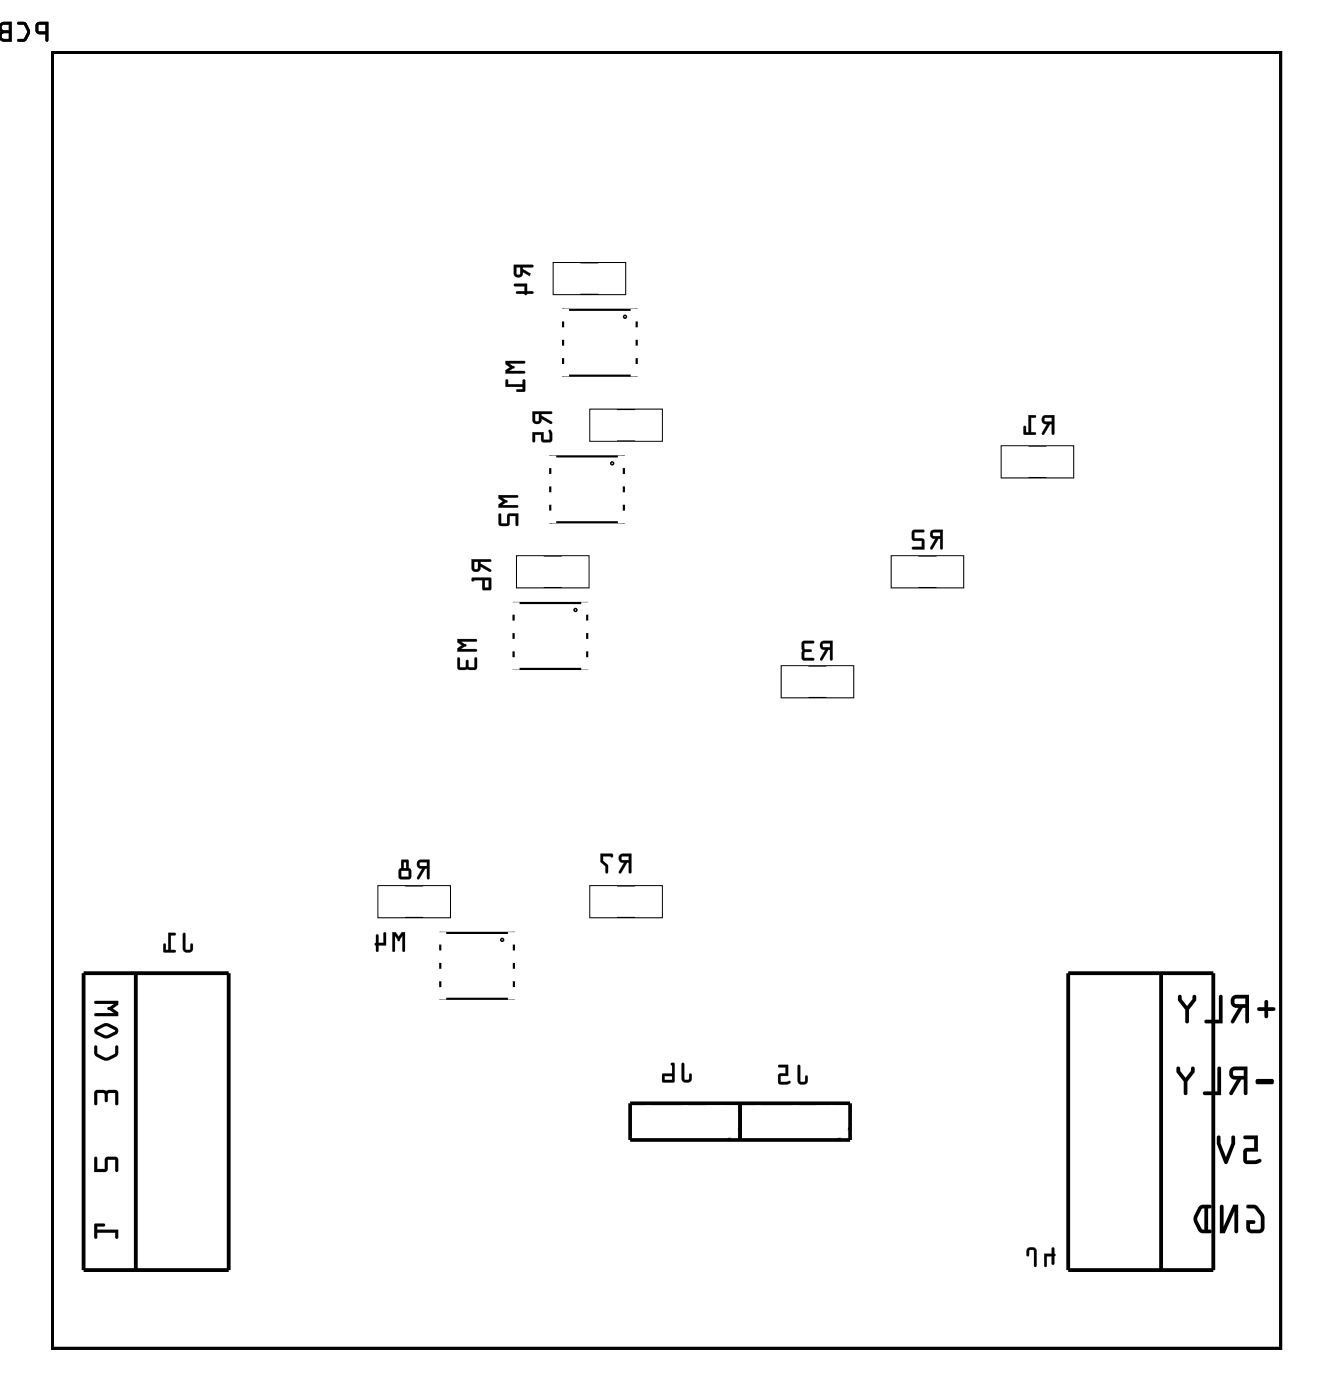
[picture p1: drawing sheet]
<svg xmlns="http://www.w3.org/2000/svg" width="92mm" height="97mm" viewBox="0 0 92 97" stroke-linecap="round" stroke-linejoin="round" font-family="sans-serif">
<path d="M3.6 3.6h85.1v89.8h-85.1z" fill="none" stroke="#000" stroke-width=".2"/>
<g fill="#000">
<path d="M2.5 1.6v.2v.4l.1 .1 .6 .1v.4l.1 .1v-1.4zM2.7 1.7h.5v.5h-.5zM1.2 1.5l.1 .2h.4l.2 .5-.2 .5h-.4l-.1 .1 .1 .1a.6 .6 0 0 0 .8-.6l-.1-.3-.2-.4-.2-.1zM0 1.6l-.1 .3 .2 .3-.2 .3a.32 .32 0 0 0 .4 .4h.5v-1.4h-.5zM.2 2.3h.4v.4h-.4zM.2 1.7h.4v.4h-.4zM-.1 1.5v1.4z"/>
<path d="M2.5 1.6v.2v.4l.1 .1 .6 .1v.4l.1 .1v-1.4zM2.7 1.7h.5v.5h-.5zM1.2 1.5l.1 .2h.4l.2 .5-.2 .5h-.4l-.1 .1 .1 .1a.6 .6 0 0 0 .8-.6l-.1-.3-.2-.4-.2-.1zM0 1.6l-.1 .3 .2 .3-.2 .3a.32 .32 0 0 0 .4 .4h.5v-1.4h-.5zM.2 2.3h.4v.4h-.4zM.2 1.7h.4v.4h-.4zM-.1 1.5v1.4z"/>
<path d="M2.5 1.6v.2v.4l.1 .2h.6v.4a.1 .1 0 0 0 0 .1 .1 .1 0 0 0 .1-.1v-1.3h-.6zM2.6 1.6l.7-.1v1.4l-.1-.1v-.4l-.6-.1-.1-.1zM2.7 1.7h.5v.5h-.5zM2.7 1.7v.5h.5v-.5zM1.2 1.5v.2h.5l.2 .5-.2 .5h-.4a.1 .1 0 0 0-.1 .1 .1 .1 0 0 0 .1 .1l.5-.1 .3-.6-.3-.6zM1.2 1.6h.6l.2 .4a.83 .83 0 0 1-.3 .9h-.4l-.1-.1 .1-.1h.4l.2-.4v-.2l-.2-.4h-.4zM0 1.6v.5l.1 .1-.2 .3a.33 .33 0 0 0 .4 .4h.5v-1.4h-.5zM0 1.6l.3-.1h.5v1.4h-.5a.4 .4 0 0 1-.2-.7l-.2-.3zM.2 2.3h.4v.4l-.4-.1zM.2 2.3v.4h.4v-.4zM.2 1.8l.4-.1v.4h-.4zM.2 1.7v.4h.4v-.4zM-.1 1.5v1.4zM-.1 1.5v1.4z"/>
<path d="M2.5 1.6v.2v.4l.1 .2h.6v.4a.1 .1 0 0 0 0 .1 .1 .1 0 0 0 .1-.1v-1.3h-.6zM2.6 1.6l.7-.1v1.4l-.1-.1v-.4l-.6-.1-.1-.1zM2.7 1.7h.5v.5h-.5zM2.7 1.7v.5h.5v-.5zM1.2 1.5v.2h.5l.2 .5-.2 .5h-.4a.1 .1 0 0 0-.1 .1 .1 .1 0 0 0 .1 .1l.5-.1 .3-.6-.3-.6zM1.2 1.6h.6l.2 .4a.83 .83 0 0 1-.3 .9h-.4l-.1-.1 .1-.1h.4l.2-.4v-.2l-.2-.4h-.4zM0 1.6v.5l.1 .1-.2 .3a.33 .33 0 0 0 .4 .4h.5v-1.4h-.5zM0 1.6l.3-.1h.5v1.4h-.5a.4 .4 0 0 1-.2-.7l-.2-.3zM.2 2.3h.4v.4l-.4-.1zM.2 2.3v.4h.4v-.4zM.2 1.8l.4-.1v.4h-.4zM.2 1.7v.4h.4v-.4zM-.1 1.5v1.4zM-.1 1.5v1.4z"/>
<path d="M35.6 18.4v.6a.31 .31 0 0 0 .4 .2 .31 .31 0 0 0 .2-.3l.7 .3 .1-.1-.8-.5v-.1h.7l.1-.1zM35.8 18.5h.2v.5h-.2zM35.6 19.7l.1 .1h.6v.4h-.5v.2h.5h.1h.1l.5-.1-.1-.1h-.4v-.5z"/>
<path d="M35.6 18.3v.7a.32 .32 0 0 0 .4 .2 .32 .32 0 0 0 .2-.3l.6 .3a.1 .1 0 0 0 .2 0 .11 .11 0 0 0-.1-.2l-.7-.4v-.1h.7a.1 .1 0 0 0 .1-.1 .1 .1 0 0 0-.1-.1zM35.6 18.4h1.3v.1h-.7v.2l.7 .4v.1l-.7-.4a.31 .31 0 0 1-.2 .4 .31 .31 0 0 1-.4-.2zM35.8 18.5h.2v.5h-.2zM35.8 18.5v.5h.2l.1-.5zM35.6 19.7l.1 .1h.6v.4h-.5a.1 .1 0 0 0-.1 .1 .1 .1 0 0 0 .1 .1h.5a.09 .09 0 0 0 .1 .1 .09 .09 0 0 0 .1-.1h.4a.1 .1 0 0 0 .1-.1 .1 .1 0 0 0-.1-.1h-.4v-.5zM35.6 19.7h.9v.5h.4v.1l-.4 .1h-.1l-.6-.1v-.1h.6v-.4h-.7z"/>
<path d="M3.6 3.6v89.8h85.1v-89.8zM3.6 3.6h85.1v89.8h-85.1z"/>
<path d="M32.7 38.8v.6a.31 .31 0 0 0 .3 .2 .31 .31 0 0 0 .3-.3l.7 .3v-.1l-.7-.4v-.2h.6l.1-.1zM32.9 38.9h.2v.5h-.2zM32.7 40.1v.2l.2-.1h.5l.1 .7 .5-.1v-.8zM33.6 40.2h.3v.5h-.3z"/>
<path d="M32.7 38.7v.7a.32 .32 0 0 0 .3 .2 .32 .32 0 0 0 .3-.3l.6 .3a.1 .1 0 0 0 .1 0 .1 .1 0 0 0 0-.1l-.7-.4v-.2h.6a.1 .1 0 0 0 .1-.1 .1 .1 0 0 0-.1-.1zM32.7 38.8h1.3l-.1 .1h-.6v.2l.7 .4v.1l-.7-.4a.31 .31 0 0 1-.3 .4 .31 .31 0 0 1-.3-.2zM32.9 38.9h.2v.5h-.2zM32.8 38.9v.5l.3 .1v-.6zM32.7 40v.2a.09 .09 0 0 0 .1 .1 .09 .09 0 0 0 .1-.1h.5l.1 .7 .5-.1v-.8zM32.7 40.1l1.3-.1v.8l-.5 .1-.1-.7h-.6v.1zM33.6 40.2h.3v.5h-.3zM33.6 40.2v.5h.3v-.5z"/>
<path d="M34.5 34.3v.2l.3 .2-.3 .3v.2l1.4-.1-.1-.1h-1l.2-.2a.11 .11 0 0 0 .2-.1 .1 .1 0 0 0-.2 0l-.2-.2h1l.1-.1zM34.6 35.6l-.1 .7 .2 .1h.6v-.6h.4v.6h.2v-.8h-.7l-.1 .7h-.4v-.7z"/>
<path d="M34.5 34.3v.2l.3 .2-.3 .3v.2h1.3a.1 .1 0 0 0 .1-.1 .1 .1 0 0 0-.1-.1h-1l.2-.2a.11 .11 0 0 0 .2-.1 .1 .1 0 0 0-.2 0l-.2-.2h1a.1 .1 0 0 0 .1-.1 .1 .1 0 0 0-.1-.1zM34.5 34.3h1.3l.1 .1-.1 .1h-1l.4 .2-.4 .3h1l.1 .1-1.4 .1v-.2l.4-.3-.4-.2zM34.6 35.6l-.1 .7 .1 .1h.7v-.6h.4v.6a.1 .1 0 0 0 .1 .1 .1 .1 0 0 0 .1-.1v-.8h-.7l-.1 .7h-.4v-.7zM34.6 35.6h.1v.7h.4l.1-.7h.7v.8h-.2v-.7h-.4v.7h-.6l-.1-.1z"/>
<path d="M35 25v.2l.3 .2-.3 .3v.2l1.4-.1-.1-.1h-1l.2-.2a.1 .1 0 0 0 .1-.1 .1 .1 0 0 0-.1 0l-.2-.2h1l.1-.1zM35.1 26.3l-.1 .5h1.2v.2h-.4v.1h.6l-.1-.8h-.1v.3h-1v-.3z"/>
<path d="M35 25v.2l.3 .2-.3 .3v.2h1.3a.1 .1 0 0 0 .1-.1 .1 .1 0 0 0-.1-.1h-1l.2-.2a.1 .1 0 0 0 .2 0 .11 .11 0 0 0-.2-.1l-.2-.2h1a.1 .1 0 0 0 .1-.1 .1 .1 0 0 0-.1-.1zM35 25h1.3l.1 .1-.1 .1h-1.1l.4 .2-.4 .3h1.1l.1 .1-1.4 .1v-.2l.3-.3-.3-.2zM35 26.3v.5h1.2v.2h-.3a.1 .1 0 0 0-.1 .1 .1 .1 0 0 0 .1 .1l.5-.1v-.7a.1 .1 0 0 0-.1-.1 .1 .1 0 0 0-.1 .1v.2h-1v-.3zM35.1 26.3h.1v.3h1v-.3h.1l.1 .8h-.6v-.1h.4v-.2h-1.2z"/>
<path d="M36.9 28.5v.6a.31 .31 0 0 0 .4 .3 .31 .31 0 0 0 .2-.4l.7 .4v-.2l-.7-.4v-.1h.7l.1-.1zM37.1 28.7h.2v.5l-.2-.1zM36.9 30v.6h.1h.1v-.5h.4v.4l.1 .1h.5l.2-.1v-.4a.15 .15 0 0 0-.1-.2 .15 .15 0 0 0-.2 0l.1 .6h-.4v-.5z"/>
<path d="M36.9 28.5v.6a.32 .32 0 0 0 .4 .3 .32 .32 0 0 0 .2-.4l.6 .4a.11 .11 0 0 0 .2-.1 .1 .1 0 0 0-.1-.1l-.7-.4v-.1h.7a.1 .1 0 0 0 .1-.1 .1 .1 0 0 0-.1-.1zM36.9 28.5l1.3 .1v.1h-.7v.1l.7 .4v.2l-.7-.4a.31 .31 0 0 1-.2 .4 .31 .31 0 0 1-.4-.3zM37.1 28.7h.2v.5l-.2-.1zM37.1 28.7v.5h.2v-.5zM36.9 29.9v.7a.1 .1 0 0 0 .1 .1 .1 .1 0 0 0 .1-.1v-.5h.4v.5h.7l.1-.1-.1-.7a.1 .1 0 0 0-.1 0 .1 .1 0 0 0-.1 .1l.1 .6h-.4v-.6zM36.9 30h.8v.5h.4l-.1-.6 .1-.1 .1 .2v.5l-.1 .1h-.5l-.1-.1v-.4h-.4v.5h-.1z"/>
<path d="M64.5 36.8a.32 .32 0 0 0 0 .4 .32 .32 0 0 0 .3 .1l-.3 .7 .1 .1 .4-.8h.1v.7l.2 .1v-1.4zM64.7 36.9h.4v.3l-.4-.1zM63.2 36.8v.6l.2 .1h.5v.4h-.6l-.1 .1 .8 .1v-.7l-.6-.1v-.4h.6v-.1z"/>
<path d="M64.5 36.8a.32 .32 0 0 0 0 .4 .32 .32 0 0 0 .3 .1l-.3 .6a.1 .1 0 0 0 0 .2 .1 .1 0 0 0 .1-.1l.4-.7h.1v.7a.1 .1 0 0 0 .1 .1 .1 .1 0 0 0 .1-.1v-1.3h-.6zM64.5 36.8l.8-.1v1.4l-.1-.1v-.7h-.2l-.4 .7h-.1l.3-.7a.31 .31 0 0 1-.3-.1 .31 .31 0 0 1 0-.4zM64.7 36.9h.4v.3l-.4-.1zM64.6 36.9l.1 .3h.5v-.3zM63.2 36.8v.6l.7 .1v.4h-.6a.1 .1 0 0 0-.1 .1 .1 .1 0 0 0 .1 .1h.8l-.1-.7-.6-.1v-.4h.6a.1 .1 0 0 0 .1-.1 .1 .1 0 0 0-.1-.1zM63.2 36.8h.8v.1h-.7v.4l.7 .1v.7l-.8-.1 .1-.1h.6v-.4h-.5l-.2-.1z"/>
<path d="M72.3 28.8a.32 .32 0 0 0-.1 .4 .32 .32 0 0 0 .3 .2l-.3 .7h.1l.5-.7h.1v.6l.1 .1 .1-1.3zM72.4 29l.5-.1v.3h-.5zM71.3 28.8v1.2h-.2v-.4l-.1-.1-.1 .6h.8v-.1h-.3v-1.1h.3l.1-.1z"/>
<path d="M72.3 28.8a.32 .32 0 0 0-.1 .4 .32 .32 0 0 0 .3 .2l-.3 .6a.1 .1 0 0 0 0 .1 .1 .1 0 0 0 .2 0l.4-.7h.1v.6a.1 .1 0 0 0 .1 .1 .1 .1 0 0 0 .1-.1v-1.2h-.7zM72.3 28.9l.8-.1-.1 1.3-.1-.1v-.6h-.1l-.5 .7h-.1l.4-.7a.31 .31 0 0 1-.4-.2 .31 .31 0 0 1 .1-.3zM72.4 29l.5-.1v.3h-.5zM72.4 29v.2h.5v-.3zM71.3 28.8v1.2h-.2v-.4a.1 .1 0 0 0-.1-.1 .1 .1 0 0 0-.1 .1v.5h.8a.1 .1 0 0 0 .1-.1 .1 .1 0 0 0-.1-.1l-.3 .1v-1.1l.3 .1a.1 .1 0 0 0 .1-.1 .1 .1 0 0 0-.1-.1zM71.3 28.8h.5l-.1 .1h-.3v1.1h.3v.1h-.8l.1-.6 .1 .1v.4h.2z"/>
<path d="M31.7 44.3v.2l.3 .2-.3 .2v.3l1.3-.1v-.1h-1.1l.3-.2a.1 .1 0 0 0 .1-.1 .1 .1 0 0 0-.1-.1l-.3-.1h1.1v-.2zM31.7 45.6v.6l.1 .2h.6h.5l.1-.1v-.7h-.1v.6h-.4v-.4l-.1-.1-.1 .1v.4h-.4v-.6z"/>
<path d="M31.7 44.3v.2l.3 .2-.3 .2v.3h1.3a.1 .1 0 0 0 .1-.1 .1 .1 0 0 0-.1-.1h-1.1l.3-.2a.1 .1 0 0 0 .1-.1 .1 .1 0 0 0-.1-.1l-.3-.1h1.1a.1 .1 0 0 0 .1-.1 .1 .1 0 0 0-.1-.1zM31.7 44.3h1.3v.1v.1h-1.1l.4 .2-.4 .3h1.1v.1l-1.3 .1v-.3l.3-.2-.3-.2zM31.7 45.6v.6l.2 .2h.5h.5l.2-.2v-.6a.1 .1 0 0 0-.1-.1 .1 .1 0 0 0-.1 .1v.6h-.4v-.4a.1 .1 0 0 0-.1-.1 .1 .1 0 0 0-.1 .1l-.1 .4h-.3v-.6zM31.7 45.6h.2v.7l.4-.1v-.4l.1-.1v.1l.1 .4 .4 .1v-.7h.1v.7l-.1 .1-.5-.1-.6 .1-.1-.2z"/>
<path d="M56.9 44.5a.32 .32 0 0 0-.1 .4 .32 .32 0 0 0 .4 .1l-.4 .7 .1 .1 .5-.8h.1v.7l.1 .1 .1-1.4zM57 44.6h.5v.3l-.5-.1zM55.6 44.5v1.2l.1 .1h.7v-.2h-.7v-.4h.5v-.1v-.1h-.5v-.4h.6l.1-.1z"/>
<path d="M56.9 44.5a.32 .32 0 0 0-.1 .4 .32 .32 0 0 0 .4 .1l-.4 .6a.11 .11 0 0 0 .1 .2 .1 .1 0 0 0 .1-.1l.4-.7h.1v.7a.1 .1 0 0 0 .1 .1 .1 .1 0 0 0 .1-.1v-1.3h-.6zM56.9 44.5l.8-.1-.1 1.4-.1-.1v-.7h-.1l-.4 .7h-.2l.4-.7a.31 .31 0 0 1-.4-.1 .31 .31 0 0 1 .1-.4zM57 44.6h.5v.3l-.4-.1zM57 44.6v.3h.5v-.3zM55.6 44.5v1.2l.1 .1h.6a.1 .1 0 0 0 .1-.1 .1 .1 0 0 0-.1-.1h-.6l.1-.4h.4a.1 .1 0 0 0 .1-.1 .1 .1 0 0 0-.1-.1h-.4l-.1-.4h.6a.1 .1 0 0 0 .1-.1 .1 .1 0 0 0-.1-.1zM55.6 44.5h.8l-.1 .1h-.6v.4h.5v.1v.1h-.5v.4h.7v.2h-.7l-.1-.1z"/>
<path d="M12.7 64.7v1a.36 .36 0 0 0 .3 .3 .36 .36 0 0 0 .4-.3v-.3h-.1h-.1v.4h-.3l-.1-1.1zM11.7 64.6v1.2h-.2v-.4h-.1l-.1 .5 .8 .1v-.2h-.3v-1h.3l.1-.1z"/>
<path d="M12.7 64.7v1a.37 .37 0 0 0 .3 .3 .37 .37 0 0 0 .4-.3v-.2a.1 .1 0 0 0-.1-.1 .1 .1 0 0 0-.1 .1v.3h-.3v-1.1zM12.7 64.7h.1v1.1h.4l.1-.4h.1v.3a.35 .35 0 0 1-.4 .3 .35 .35 0 0 1-.3-.3zM11.7 64.6v1.2h-.2v-.3a.1 .1 0 0 0-.1-.1 .1 .1 0 0 0-.1 .1v.5h.8a.1 .1 0 0 0 .1-.1 .1 .1 0 0 0-.1-.1h-.3v-1h.3a.1 .1 0 0 0 .1-.1 .1 .1 0 0 0-.1-.1zM11.7 64.6l.5 .1-.1 .1h-.3v1h.3v.2l-.8-.1 .1-.5h.1v.4h.2z"/>
<path d="M27.2 64.6v1.4l.2-.1v-1.1l.1 .3a.1 .1 0 0 0 .1 .1 .1 .1 0 0 0 .1-.1l.2-.3v1.1l.1 .1 .1-1.4h-.3l-.2 .3-.2-.3zM26.1 64.8l-.1 .5v.1l.1 .6 .1-.1v-.4h.5v-.8v-.1l-.1 .1v.6h-.4v-.5z"/>
<path d="M27.2 64.6v1.3a.1 .1 0 0 0 .1 .1 .1 .1 0 0 0 .1-.1v-1.1l.1 .3a.1 .1 0 0 0 .1 .1 .1 .1 0 0 0 .1-.1l.2-.2v1a.1 .1 0 0 0 .1 .1 .1 .1 0 0 0 .1-.1v-1.3h-.3l-.2 .3-.2-.3zM27.2 64.6h.2l.2 .3 .2-.3h.3l-.1 1.3h-.1v-1.1l-.3 .4-.2-.4v1.1h-.1h-.1zM26.1 64.8l-.1 .5a.09 .09 0 0 0 0 .1 .09 .09 0 0 0 0 .1v.4a.1 .1 0 0 0 .1 .1 .1 .1 0 0 0 .1-.1v-.4h.6v-.8a.1 .1 0 0 0-.1-.1 .1 .1 0 0 0-.1 .1v.6h-.4v-.5zM26.1 64.8h.1v.5h.4v-.6l.1-.1v.1v.8h-.5v.4l-.1 .1-.1-.6 .1-.1z"/>
<path d="M29 59.6a.32 .32 0 0 0-.1 .4 .32 .32 0 0 0 .4 .2l-.4 .7h.1l.5-.7h.1v.6l.1 .1 .1-1.3zM29.1 59.8l.5-.1v.3h-.5zM27.8 59.6v.6l-.2 .1v.5l.2 .1h.6l.1-.1v-.5l-.2-.1v-.6zM27.8 60.3h.5v.5h-.5zM28 59.7h.1v.5h-.1z"/>
<path d="M29 59.6a.32 .32 0 0 0-.1 .4 .32 .32 0 0 0 .4 .2l-.4 .6a.1 .1 0 0 0 0 .1 .1 .1 0 0 0 .2 0l.4-.7h.1v.6a.1 .1 0 0 0 .1 .1 .1 .1 0 0 0 .1-.1v-1.2h-.6zM29 59.7l.8-.1-.1 1.3-.1-.1v-.6h-.1l-.4 .7h-.2l.4-.7a.31 .31 0 0 1-.4-.2 .31 .31 0 0 1 .1-.3zM29.1 59.8l.5-.1v.3h-.5zM29.1 59.8v.2h.5v-.3zM27.8 59.6v.6l-.2 .1v.5l.2 .1h.6l.1-.1v-.5l-.2-.1v-.6zM27.8 59.6h.5v.6l.2 .1v.5l-.1 .1h-.6l-.2-.1v-.5l.2-.1zM27.8 60.3h.5v.5h-.5zM27.8 60.3v.5h.5v-.5zM28 59.7h.1v.5h-.1zM28 59.7v.5h.1v-.5z"/>
<path d="M43 59.2a.32 .32 0 0 0-.1 .4 .32 .32 0 0 0 .3 .2l-.3 .7h.1l.4-.7h.2v.6l.1 .1v-1.3zM43.1 59.4l.5-.1v.3h-.5zM41.6 59.2v.5l.4 .3v.5h.1v-.5l-.3-.3v-.4h.5l.1 .1 .1-.2z"/>
<path d="M42.9 59.2a.32 .32 0 0 0 0 .4 .32 .32 0 0 0 .3 .2l-.3 .6a.1 .1 0 0 0 0 .1 .1 .1 0 0 0 .1 0l.4-.7h.2v.6a.1 .1 0 0 0 .1 .1 .1 .1 0 0 0 .1-.1v-1.2h-.7zM43 59.2h.7v1.3l-.1-.1v-.6h-.2l-.4 .7h-.1l.4-.7a.31 .31 0 0 1-.4-.2 .31 .31 0 0 1 .1-.4zM43.1 59.4l.5-.1v.3h-.5zM43.1 59.4v.2h.5v-.3zM41.6 59.2v.5l.4 .3-.1 .4a.1 .1 0 0 0 .1 .1 .1 .1 0 0 0 .1-.1v-.5l-.3-.2v-.4h.5l.1 .1 .1-.2zM41.6 59.2h.9l-.1 .2-.1-.1h-.5v.4l.3 .3v.5h-.1v-.5l-.4-.3z"/>
<path d="M47.3 73.7l-.1 1a.36 .36 0 0 0 .4 .3 .36 .36 0 0 0 .3-.3v-.3h-.1l-.1 .4h-.3v-1.1zM46.5 73.7l.1 .7h-.7v.6h.8v-1.3zM46 74.6h.6v.2h-.6z"/>
<path d="M47.2 73.7v1a.37 .37 0 0 0 .4 .3 .37 .37 0 0 0 .3-.3v-.2a.1 .1 0 0 0-.1-.1 .1 .1 0 0 0-.1 .1v.3h-.3v-1.1zM47.3 73.7h.1v1.1h.3l.1-.4h.1v.3a.35 .35 0 0 1-.3 .3 .35 .35 0 0 1-.4-.3zM46.5 73.7l.1 .7h-.7v.6h.8v-1.3v-.1zM46.5 73.7h.2v1.3h-.8v-.6h.7zM46 74.6h.6v.2h-.6zM46 74.6v.2h.6v-.2z"/>
<path d="M55.3 73.8v1.1a.36 .36 0 0 0 .3 .3 .36 .36 0 0 0 .4-.3v-.3l-.1-.1-.1 .1v.3h-.4v-1zM53.9 73.8l.1 .2h.4v.4h-.4l-.1 .6 .2 .2h.4a.15 .15 0 0 0 .2-.1 .15 .15 0 0 0 0-.2l-.6 .1v-.4h.5v-.8z"/>
<path d="M55.3 73.8v1.1a.37 .37 0 0 0 .3 .3 .37 .37 0 0 0 .4-.3v-.3a.1 .1 0 0 0-.1-.1 .1 .1 0 0 0-.1 .1v.3h-.3v-1zM55.3 73.8l.1 .1v1l.4 .1 .1-.5v.1l.1 .3a.35 .35 0 0 1-.4 .3 .35 .35 0 0 1-.3-.3zM53.9 73.8l.1 .2h.4v.4h-.4l-.1 .6 .2 .2 .6-.1a.1 .1 0 0 0 .1-.1 .1 .1 0 0 0-.1-.1l-.6 .1v-.4h.5v-.8zM53.9 73.8h.7v.8l-.5-.1v.5l.6-.1 .1 .1-.1 .1h-.6l-.2-.1 .1-.6h.4v-.4h-.4z"/>
<path d="M87 74.8v.2l.1 .1h1a.19 .19 0 0 0 .2-.1 .19 .19 0 0 0-.2-.2zM87 74.8h1.1a.19 .19 0 0 1 .2 .2 .19 .19 0 0 1-.2 .1h-1l-.1-.1zM85.3 74a.47 .47 0 0 0-.1 .6 .47 .47 0 0 0 .5 .2l-.5 .9a.13 .13 0 0 0 0 .2 .13 .13 0 0 0 .2-.1l.6-1h.2v1a.13 .13 0 0 0 .1 .1 .13 .13 0 0 0 .1-.1v-1.9h-.8zM85.3 74l.3-.1h.8v1.9a.13 .13 0 0 1-.1 .1 .13 .13 0 0 1-.1-.1v-1h-.2l-.6 1a.13 .13 0 0 1-.2 .1 .13 .13 0 0 1 0-.2l.5-.9a.46 .46 0 0 1-.5-.2 .46 .46 0 0 1 .1-.6zM85.5 74.2h.7v.4l-.7-.1-.1-.1zM85.5 74.2l-.1 .2 .1 .1 .7 .1v-.4zM84.4 73.9l-.1 1.7h-.8a.14 .14 0 0 0-.2 .2 .13 .13 0 0 0 .2 .1h1.1v-1.9l-.1-.1zM84.4 73.9h.1l.1 .1v1.9h-1.1a.13 .13 0 0 1-.2-.1 .14 .14 0 0 1 .2-.2h.8zM81.5 73.9v.4l.5 .6v.9a.13 .13 0 0 0 .1 .1 .13 .13 0 0 0 .2-.1v-.9l.5-.6v-.3a.13 .13 0 0 0-.2-.1 .13 .13 0 0 0-.1 .1v.2l-.4 .5-.3-.5-.1-.3zM81.5 73.9h.2l.1 .3 .3 .5 .4-.5v-.2a.13 .13 0 0 1 .1-.1 .13 .13 0 0 1 .2 .1v.3l-.5 .6v.9a.13 .13 0 0 1-.2 .1 .13 .13 0 0 1-.1-.1v-.9l-.5-.6z"/>
<path d="M87 74.8v.2l.1 .1h1a.19 .19 0 0 0 .2-.1 .19 .19 0 0 0-.2-.2zM85.3 74a.47 .47 0 0 0-.1 .6 .47 .47 0 0 0 .5 .2l-.5 .9a.13 .13 0 0 0 0 .2 .13 .13 0 0 0 .2-.1l.6-1h.2v1a.13 .13 0 0 0 .1 .1 .13 .13 0 0 0 .1-.1v-1.9h-.8zM85.5 74.2h.7v.4l-.7-.1-.1-.1zM84.4 73.9l-.1 1.7h-.8a.14 .14 0 0 0-.2 .2 .13 .13 0 0 0 .2 .1h1.1v-1.9l-.1-.1zM81.5 73.9v.4l.5 .6v.9a.13 .13 0 0 0 .1 .1 .13 .13 0 0 0 .2-.1v-.9l.5-.6v-.3a.13 .13 0 0 0-.2-.1 .13 .13 0 0 0-.1 .1v.2l-.4 .5-.3-.5-.1-.3z"/>
<path d="M87.1 69.8l.1 .2 .4 .1v.3a.13 .13 0 0 0 .1 .2 .14 .14 0 0 0 .2-.2v-.3h.3a.14 .14 0 0 0 .2-.2 .13 .13 0 0 0-.2-.1h-.3v-.4a.13 .13 0 0 0-.2-.1 .13 .13 0 0 0-.1 .1v.4zM87.1 69.8h.5v-.4a.13 .13 0 0 1 .1-.1 .13 .13 0 0 1 .2 .1v.4h.3a.13 .13 0 0 1 .2 .1 .14 .14 0 0 1-.2 .2h-.3v.3a.14 .14 0 0 1-.2 .2 .13 .13 0 0 1-.1-.2v-.3l-.4-.1zM85.4 69.1a.47 .47 0 0 0-.1 .5 .47 .47 0 0 0 .5 .2l-.5 .9a.13 .13 0 0 0 0 .2 .13 .13 0 0 0 .2 0l.6-1.1h.2v1a.13 .13 0 0 0 .1 .1 .13 .13 0 0 0 .1-.1v-1.9h-.8zM85.4 69l.3-.1h.8v1.9a.13 .13 0 0 1-.1 .1 .13 .13 0 0 1-.1-.1v-1h-.2l-.6 1.1a.13 .13 0 0 1-.2 0 .13 .13 0 0 1 0-.2l.5-.9a.46 .46 0 0 1-.5-.2 .46 .46 0 0 1 .1-.6zM85.6 69.2h.7v.4h-.7l-.1-.1zM85.6 69.2l-.1 .3 .1 .1h.7v-.4zM84.5 69v1.7h-.9a.13 .13 0 0 0-.2 .1 .13 .13 0 0 0 .2 .1h1.1v-1.8l-.1-.2zM84.5 69l.1-.1 .1 .2v1.8h-1.1a.13 .13 0 0 1-.2-.1 .13 .13 0 0 1 .2-.1h.9zM81.7 69l-.1 .3 .5 .7v.8a.13 .13 0 0 0 .1 .1 .13 .13 0 0 0 .2-.1v-.8l.5-.7v-.2a.13 .13 0 0 0-.1-.2 .14 .14 0 0 0-.2 .2v.1l-.4 .5-.3-.5-.1-.2zM81.7 69h.1l.1 .2 .3 .5 .4-.5v-.1a.14 .14 0 0 1 .2-.2 .13 .13 0 0 1 .1 .2v.2l-.5 .7v.8a.13 .13 0 0 1-.2 .1 .13 .13 0 0 1-.1-.1v-.8l-.5-.7z"/>
<path d="M87.1 69.8l.1 .2 .4 .1v.3a.13 .13 0 0 0 .1 .2 .14 .14 0 0 0 .2-.2v-.3h.3a.14 .14 0 0 0 .2-.2 .13 .13 0 0 0-.2-.1h-.3v-.4a.13 .13 0 0 0-.2-.1 .13 .13 0 0 0-.1 .1v.4zM85.4 69.1a.47 .47 0 0 0-.1 .5 .47 .47 0 0 0 .5 .2l-.5 .9a.13 .13 0 0 0 0 .2 .13 .13 0 0 0 .2 0l.6-1.1h.2v1a.13 .13 0 0 0 .1 .1 .13 .13 0 0 0 .1-.1v-1.9h-.8zM85.6 69.2h.7v.4h-.7l-.1-.1zM84.5 69v1.7h-.9a.13 .13 0 0 0-.2 .1 .13 .13 0 0 0 .2 .1h1.1v-1.8l-.1-.2zM81.7 69l-.1 .3 .5 .7v.8a.13 .13 0 0 0 .1 .1 .13 .13 0 0 0 .2-.1v-.8l.5-.7v-.2a.13 .13 0 0 0-.1-.2 .14 .14 0 0 0-.2 .2v.1l-.4 .5-.3-.5-.1-.2z"/>
<path d="M6.6 84.8l-.1 .9a.11 .11 0 0 0 .1 .1 .11 .11 0 0 0 .1-.1v-.3h1.3v.3a.11 .11 0 0 0 .1 .1 .11 .11 0 0 0 .1-.1v-.5h-1.5v-.2h.5a.11 .11 0 0 0 .1-.1 .11 .11 0 0 0-.1-.1zM6.6 80.2l-.1 1h.9l.1-.8h.5v.7a.11 .11 0 0 0 .1 .1 .11 .11 0 0 0 .1-.1v-.7l-.1-.2h-.8v.8h-.6v-.8zM6.6 75.6l-.1 .9a.11 .11 0 0 0 .1 .1 .11 .11 0 0 0 .1-.1v-.8l.5 .1 .1 .5a.11 .11 0 0 0 .1 .1 .11 .11 0 0 0 .1-.1v-.5l.5-.1v.8a.11 .11 0 0 0 .1 .1 .11 .11 0 0 0 .1-.1v-.8l-.1-.2h-.5l-.2 .1-.7-.1zM6.6 72.5l-.1 .4a.98 .98 0 0 0 1.1 .6l.5-.4 .1-.6a.11 .11 0 0 0-.1-.1 .11 .11 0 0 0-.1 .1v.5l-.6 .3-.6-.3-.1-.5zM6.6 71.2l-.1 .2 .2 .3a.99 .99 0 0 0 1.4-.1l.1-.2-.2-.2a.99 .99 0 0 0-1.4 0zM6.7 71.4l.7-.3 .6 .3-.6 .3-.6-.2zM6.6 69.4l-.1 .1 .1 .1h1.3l-.3 .2a.12 .12 0 0 0-.2 .1 .12 .12 0 0 0 .2 .1l.3 .2h-1.3a.11 .11 0 0 0-.1 .1 .11 .11 0 0 0 .1 .1h1.6v-.3l-.4-.2 .4-.3v-.2z"/>
<path d="M6.6 84.8l-.1 .9a.11 .11 0 0 0 .1 .1 .11 .11 0 0 0 .1-.1v-.3h1.3v.3a.11 .11 0 0 0 .1 .1 .11 .11 0 0 0 .1-.1v-.5h-1.5v-.2h.5a.11 .11 0 0 0 .1-.1 .11 .11 0 0 0-.1-.1zM6.6 84.8h.6a.11 .11 0 0 1 .1 .1 .11 .11 0 0 1-.1 .1h-.5v.2h1.5v.5a.11 .11 0 0 1-.1 .1 .11 .11 0 0 1-.1-.1v-.3h-1.3v.3a.11 .11 0 0 1-.1 .1 .11 .11 0 0 1-.1-.1zM6.6 80.2l-.1 1h.9l.1-.8h.5v.7a.11 .11 0 0 0 .1 .1 .11 .11 0 0 0 .1-.1v-.7l-.1-.2h-.8v.8h-.6v-.8zM6.6 80.2h.1v.8h.6v-.8h.8l.1 .2v.7a.11 .11 0 0 1-.1 .1 .11 .11 0 0 1-.1-.1v-.7h-.5l-.1 .8h-.9zM6.6 75.6l-.1 .9a.11 .11 0 0 0 .1 .1 .11 .11 0 0 0 .1-.1v-.8l.5 .1 .1 .5a.11 .11 0 0 0 .1 .1 .11 .11 0 0 0 .1-.1v-.5l.5-.1v.8a.11 .11 0 0 0 .1 .1 .11 .11 0 0 0 .1-.1v-.8l-.1-.2zM6.6 75.6l.1-.1 .7 .1 .2-.1h.5l.1 .2v.8a.11 .11 0 0 1-.1 .1 .11 .11 0 0 1-.1-.1v-.8l-.5 .1v.5a.11 .11 0 0 1-.1 .1 .11 .11 0 0 1-.1-.1l-.1-.5-.5-.1v.8a.11 .11 0 0 1-.1 .1 .11 .11 0 0 1-.1-.1zM6.6 72.5l-.1 .4a.98 .98 0 0 0 1.1 .6l.5-.4 .1-.6a.11 .11 0 0 0-.1-.1 .11 .11 0 0 0-.1 .1v.5l-.6 .3-.6-.3-.1-.5zM6.6 72.5h.1l.1 .5 .6 .3 .6-.3v-.5a.11 .11 0 0 1 .1-.1 .11 .11 0 0 1 .1 .1v.5l-.1 .2-.7 .3-.8-.4zM6.6 71.2l-.1 .2 .2 .3a.98 .98 0 0 0 .8 .2l.5-.2a.28 .28 0 0 0 0-.5l-.6-.3zM6.6 71.2h.1a.99 .99 0 0 1 1.4 0l.1 .2-.2 .3a.99 .99 0 0 1-.8 .3l-.6-.4-.1-.2zM6.7 71.4l.7-.3 .6 .3-.6 .3-.6-.2zM6.8 71.4v.1l.6 .2 .6-.3-.6-.3zM6.6 69.4l-.1 .1 .1 .1h1.3l-.3 .2a.12 .12 0 0 0-.2 .1 .12 .12 0 0 0 .2 .1l.3 .2h-1.3a.11 .11 0 0 0-.1 .1 .11 .11 0 0 0 .1 .1h1.6v-.3l-.4-.2 .4-.3v-.2zM6.6 69.4h1.6v.2l-.4 .3 .4 .2v.3h-1.6a.11 .11 0 0 1-.1-.1 .11 .11 0 0 1 .1-.1h1.3l-.3-.2a.12 .12 0 0 1-.2-.1 .12 .12 0 0 1 .2-.1l.3-.2h-1.3l-.1-.1z"/>
<path d="M71.2 86.5l-.1 .5a.1 .1 0 0 0 .1 .1 .1 .1 0 0 0 .1-.1v-.4h.3v1.1a.1 .1 0 0 0 .1 .1 .1 .1 0 0 0 .1-.1v-1.1l-.2-.2zM71.2 86.5l.4-.1 .2 .2v1.2l-.1-.1-.1-1-.3-.1v.4h-.1l-.1-.3zM72.3 86.9v.8a.1 .1 0 0 0 .1 .1 .1 .1 0 0 0 .1-.1v-.6h.4v.5a.1 .1 0 0 0 .1 .1 .1 .1 0 0 0 .1-.1l-.1-.5a.09 .09 0 0 0 .1-.1 .09 .09 0 0 0-.1-.1l.1-.4a.1 .1 0 0 0-.1-.1 .1 .1 0 0 0-.1 .1v.4zM72.3 86.9h.6v-.4h.1v.4l.1 .1h-.1v.6h-.1v-.6h-.4v.7l-.1 .1z"/>
<path d="M71.2 86.5l-.1 .2 .1 .4 .1-.1v-.4l.3 .1v1l.2 .1v-1.2l-.2-.2zM72.3 86.9l.1 .9 .1-.1v-.6h.4v.5h.1v-.5l.1-.1-.1-.1v-.4h-.1v.4z"/>
<path d="M86.2 78.7v.2h.7v.6l-.7 .1-.1 .2 .1 .7 .2 .2 .8-.1a.17 .17 0 0 0 .2-.1 .17 .17 0 0 0-.2-.2l-.2 .1h-.6v-.6h.8v-1.1zM86.2 78.7h1v1.1h-.8v.6h.6l.2-.1a.13 .13 0 0 1 .2 .1 .13 .13 0 0 1-.1 .1l-.3 .2h-.6l-.2-.2-.1-.7 .1-.2 .7-.1v-.6h-.7zM84.3 78.7v.6l.5 1.3 .1 .1 .2-.1 .5-1.3v-.5a.13 .13 0 0 0-.2-.1 .13 .13 0 0 0-.1 .1v.4l-.4 1-.3-1v-.4zM84.3 78.7l.3 .1v.4l.3 1 .4-1v-.4a.13 .13 0 0 1 .1-.1 .13 .13 0 0 1 .2 .1v.5l-.5 1.3-.2 .1-.1-.1-.5-1.3z"/>
<path d="M86.2 78.7v.2h.7v.6l-.7 .1-.1 .2 .1 .7 .2 .2 .8-.1a.17 .17 0 0 0 .2-.1 .17 .17 0 0 0-.2-.2l-.2 .1h-.6v-.6h.8v-1.1zM84.3 78.7v.6l.5 1.3 .1 .1 .2-.1 .5-1.3v-.5a.13 .13 0 0 0-.2-.1 .13 .13 0 0 0-.1 .1v.4l-.4 1-.3-1v-.4z"/>
<path d="M86.4 83.5v.2h.5l.4 .6v.9h-.7v-.4h.3a.13 .13 0 0 0 .1-.1 .13 .13 0 0 0-.1-.1h-.6v.5a.39 .39 0 0 0 .4 .4h.5a.38 .38 0 0 0 .4-.4 1.36 1.36 0 0 0-.4-1.5l-.3-.1zM86.4 83.5h.6l.5 .6a1.63 1.63 0 0 1 .1 1.1l-.1 .1a1.01 1.01 0 0 1-1 0l-.2-.2v-.5h.6a.13 .13 0 0 1 .1 .1 .13 .13 0 0 1-.1 .1h-.3v.4h.7v-.9l-.4-.6h-.5zM84.6 83.5l-.1 2h.4l.6-1.6v1.4a.14 .14 0 0 0 .2 .2 .13 .13 0 0 0 .1-.2v-1.8h-.4l-.6 1.5v-1.4l-.1-.1zM84.6 83.5h.1l.1 .1v1.4l.6-1.5h.4v1.8a.13 .13 0 0 1-.1 .2 .14 .14 0 0 1-.2-.2v-1.4l-.6 1.6h-.4zM83.1 83.6l-.4 .7 .1 .4 .3 .7 .7 .1a.14 .14 0 0 0 .2-.2 .13 .13 0 0 0-.2-.1h-.1v-1.5h.1a.13 .13 0 0 0 .2-.1 .13 .13 0 0 0-.2-.1h-.6zM83.1 83.6l.1-.1h.6a.13 .13 0 0 1 .2 .1 .13 .13 0 0 1-.2 .1h-.1v1.5h.1a.13 .13 0 0 1 .2 .1 .14 .14 0 0 1-.2 .2l-.6-.1-.2-.1a1.1 1.1 0 0 1 0-1.6zM83.3 83.8l.1-.1v1.5l-.2-.1-.3-.6zM83.3 83.8l-.4 .7 .3 .6 .2 .1v-1.5z"/>
<path d="M86.4 83.5v.2h.5l.4 .6v.9h-.7v-.4h.3a.13 .13 0 0 0 .1-.1 .13 .13 0 0 0-.1-.1h-.6v.5a.39 .39 0 0 0 .4 .4h.5a.38 .38 0 0 0 .4-.4 1.33 1.33 0 0 0-.7-1.6zM84.6 83.5l-.1 2h.4l.6-1.6v1.4a.14 .14 0 0 0 .2 .2 .13 .13 0 0 0 .1-.2v-1.8h-.4l-.6 1.5v-1.4l-.1-.1zM83.1 83.6a1.17 1.17 0 0 0 0 1.7l.1 .1 .6 .1a.14 .14 0 0 0 .2-.2 .13 .13 0 0 0-.2-.1h-.1v-1.5h.1a.13 .13 0 0 0 .2-.1 .13 .13 0 0 0-.2-.1h-.6zM83.3 83.8l.1-.1v1.5l-.2-.1-.3-.6z"/>
</g>
<g fill="none" stroke="#000" stroke-width=".1">
<path d="M38.3 18.2h5v2.2h-5zM35.8 38.5h5v2.2h-5zM40.9 28.4h5v2.2h-5zM61.8 38.5h5v2.2h-5zM69.4 30.9h5v2.2h-5zM54.1 46.1h5v2.2h-5zM26.2 61.4h5v2.2h-5zM40.9 61.4h5v2.2h-5z"/>
<circle cx="42.4" cy="32.1" r=".1"/>
<circle cx="43.3" cy="21.9" r=".1"/>
<circle cx="39.9" cy="42.3" r=".1"/>
<circle cx="34.8" cy="65.1" r=".1"/>
</g>
<path d="M43.7 76.5h15.2v2.5h-15.2zM51.3 76.5v2.5" fill="none" stroke="#000" stroke-width=".25"/>
<path d="M51.3 78.1l-.9 .9M58.9 78.1l-.9 .9" fill="none" stroke="#000" stroke-width=".13"/>
<g fill="none" stroke="#000" stroke-width=".07">
<path d="M37.1 31.8h1v.4h-1zM37.1 33.1h1v.4h-1zM37.1 34.4h1v.3h-1zM37.1 35.6h1v.4h-1zM37.9 21.7h1.1v.3h-1.1zM37.9 22.9h1.1v.4h-1.1zM37.9 24.2h1.1v.4h-1.1zM37.9 25.5h1.1v.3h-1.1zM43.3 31.8h1v.4h-1zM43.3 33.1h1v.4h-1zM43.3 34.4h1v.3h-1zM43.3 35.6h1v.4h-1z"/>
<path d="M44.2 21.7h1v.3h-1zM44.2 22.9h1v.4h-1zM44.2 24.2h1v.4h-1zM44.2 25.5h1v.3h-1zM34.5 42h1v.3h-1zM34.5 43.3h1v.3h-1zM34.5 44.5h1v.4h-1zM34.5 45.8h1v.4h-1zM40.7 42h1.1v.3h-1.1zM40.7 43.3h1.1v.3h-1.1zM40.7 44.5h1.1v.4h-1.1zM40.7 45.8h1.1v.4h-1.1z"/>
<path d="M29.4 64.8h1.1v.4h-1.1zM29.4 66.1h1.1v.4h-1.1zM29.4 67.4h1.1v.3h-1.1zM29.4 68.7h1.1v.3h-1.1zM35.7 64.8h1v.4h-1zM35.7 66.1h1v.4h-1zM35.7 67.4h1v.3h-1zM35.7 68.7h1v.3h-1z"/>
</g>
<g fill="none" stroke="#000" stroke-width=".15">
<path d="M38.1 36.2h5.1M38.1 31.6v4.7M38.1 31.6h5.1M39 26h5.1M39 21.4v4.7M39 21.5h5.1M43.2 31.6v4.7M44.1 21.4v4.7M35.6 46.4h5.1M35.6 41.7v4.7M35.6 41.8h5.1M40.7 41.7v4.7"/>
<path d="M30.5 69.2h5.1M30.5 64.6v4.7M30.5 64.6h5.1M35.6 64.6v4.7"/>
</g>
<path d="M5.8 67.4h10v20.6h-10zM9.4 67.4v20.6M74 67.4h10.1v20.6h-10.1zM80.4 67.4v20.6" fill="none" stroke="#000" stroke-width=".26"/>
<circle cx="24.6" cy="62.5" r=".35" fill="#fff"/>
<circle cx="24.6" cy="62.5" r=".35" fill="none" stroke="#fff" stroke-width=".55"/>
<circle cx="62.7" cy="75.2" r=".35" fill="#fff"/>
<circle cx="62.7" cy="75.2" r=".35" fill="none" stroke="#fff" stroke-width=".55"/>
<path d="M41 61.5h1.6v1.9h-1.6z" fill="#fff"/>
<path d="M41 61.5h1.6v1.9h-1.6z" fill="none" stroke="#fff" stroke-width=".25"/>
<path d="M44.1 61.5h1.6v1.9h-1.6z" fill="#fff"/>
<path d="M44.1 61.5h1.6v1.9h-1.6z" fill="none" stroke="#fff" stroke-width=".25"/>
<path d="M41 28.5h1.6v1.9h-1.6z" fill="#fff"/>
<path d="M41 28.5h1.6v1.9h-1.6z" fill="none" stroke="#fff" stroke-width=".25"/>
<path d="M44.1 28.5h1.6v1.9h-1.6z" fill="#fff"/>
<path d="M44.1 28.5h1.6v1.9h-1.6z" fill="none" stroke="#fff" stroke-width=".25"/>
<path d="M35.9 38.7h1.6v1.9h-1.6z" fill="#fff"/>
<path d="M35.9 38.7h1.6v1.9h-1.6z" fill="none" stroke="#fff" stroke-width=".25"/>
<path d="M39 38.7h1.6v1.9h-1.6z" fill="#fff"/>
<path d="M39 38.7h1.6v1.9h-1.6z" fill="none" stroke="#fff" stroke-width=".25"/>
<path d="M38.5 18.4h1.6v1.9h-1.6z" fill="#fff"/>
<path d="M38.5 18.4h1.6v1.9h-1.6z" fill="none" stroke="#fff" stroke-width=".25"/>
<path d="M41.6 18.4h1.6v1.9h-1.6z" fill="#fff"/>
<path d="M41.6 18.4h1.6v1.9h-1.6z" fill="none" stroke="#fff" stroke-width=".25"/>
<path d="M54.3 46.3h1.6v1.9h-1.6z" fill="#fff"/>
<path d="M54.3 46.3h1.6v1.9h-1.6z" fill="none" stroke="#fff" stroke-width=".25"/>
<path d="M57.4 46.3h1.6v1.9h-1.6z" fill="#fff"/>
<path d="M57.4 46.3h1.6v1.9h-1.6z" fill="none" stroke="#fff" stroke-width=".25"/>
<circle cx="34.8" cy="39.6" r=".35" fill="#fff"/>
<circle cx="34.8" cy="39.6" r=".35" fill="none" stroke="#fff" stroke-width=".55"/>
<circle cx="39.8" cy="29.5" r=".35" fill="#fff"/>
<circle cx="39.8" cy="29.5" r=".35" fill="none" stroke="#fff" stroke-width=".55"/>
<circle cx="42.4" cy="47.2" r=".35" fill="#fff"/>
<circle cx="42.4" cy="47.2" r=".35" fill="none" stroke="#fff" stroke-width=".55"/>
<circle cx="44.9" cy="37.1" r=".35" fill="#fff"/>
<circle cx="44.9" cy="37.1" r=".35" fill="none" stroke="#fff" stroke-width=".55"/>
<circle cx="44.9" cy="26.9" r=".35" fill="#fff"/>
<circle cx="44.9" cy="26.9" r=".35" fill="none" stroke="#fff" stroke-width=".55"/>
<circle cx="24.6" cy="42.2" r=".35" fill="#fff"/>
<circle cx="24.6" cy="42.2" r=".35" fill="none" stroke="#fff" stroke-width=".55"/>
<circle cx="29.7" cy="32" r=".35" fill="#fff"/>
<circle cx="29.7" cy="32" r=".35" fill="none" stroke="#fff" stroke-width=".55"/>
<circle cx="34.8" cy="21.8" r=".35" fill="#fff"/>
<circle cx="34.8" cy="21.8" r=".35" fill="none" stroke="#fff" stroke-width=".55"/>
<circle cx="47.5" cy="21.8" r=".35" fill="#fff"/>
<circle cx="47.5" cy="21.8" r=".35" fill="none" stroke="#fff" stroke-width=".55"/>
<circle cx="47.5" cy="32" r=".35" fill="#fff"/>
<circle cx="47.5" cy="32" r=".35" fill="none" stroke="#fff" stroke-width=".55"/>
<circle cx="47.5" cy="42.2" r=".35" fill="#fff"/>
<circle cx="47.5" cy="42.2" r=".35" fill="none" stroke="#fff" stroke-width=".55"/>
<circle cx="47.5" cy="49.8" r=".35" fill="#fff"/>
<circle cx="47.5" cy="49.8" r=".35" fill="none" stroke="#fff" stroke-width=".55"/>
<circle cx="37.3" cy="19.3" r=".35" fill="#fff"/>
<circle cx="37.3" cy="19.3" r=".35" fill="none" stroke="#fff" stroke-width=".55"/>
<circle cx="50" cy="77.7" r=".74" fill="#fff"/>
<circle cx="50" cy="77.7" r=".74" fill="none" stroke="#fff" stroke-width=".76" stroke-linecap="butt"/>
<circle cx="47.5" cy="77.7" r=".74" fill="#fff"/>
<circle cx="47.5" cy="77.7" r=".74" fill="none" stroke="#fff" stroke-width=".76" stroke-linecap="butt"/>
<circle cx="44.9" cy="77.7" r=".74" fill="#fff"/>
<circle cx="44.9" cy="77.7" r=".74" fill="none" stroke="#fff" stroke-width=".76" stroke-linecap="butt"/>
<path d="M49.3 77h1.4v1.5h-1.4z" fill="#fff"/>
<path d="M49.3 77h1.4v1.5h-1.4z" fill="none" stroke="#fff" stroke-width=".76" stroke-linecap="butt"/>
<circle cx="57.6" cy="77.7" r=".74" fill="#fff"/>
<circle cx="57.6" cy="77.7" r=".74" fill="none" stroke="#fff" stroke-width=".76" stroke-linecap="butt"/>
<circle cx="55.1" cy="77.7" r=".74" fill="#fff"/>
<circle cx="55.1" cy="77.7" r=".74" fill="none" stroke="#fff" stroke-width=".76" stroke-linecap="butt"/>
<circle cx="52.5" cy="77.7" r=".74" fill="#fff"/>
<circle cx="52.5" cy="77.7" r=".74" fill="none" stroke="#fff" stroke-width=".76" stroke-linecap="butt"/>
<path d="M56.9 77h1.5v1.5h-1.5z" fill="#fff"/>
<path d="M56.9 77h1.5v1.5h-1.5z" fill="none" stroke="#fff" stroke-width=".76" stroke-linecap="butt"/>
<circle cx="70.3" cy="80.3" r=".35" fill="#fff"/>
<circle cx="70.3" cy="80.3" r=".35" fill="none" stroke="#fff" stroke-width=".55"/>
<circle cx="37.3" cy="70.1" r=".35" fill="#fff"/>
<circle cx="37.3" cy="70.1" r=".35" fill="none" stroke="#fff" stroke-width=".55"/>
<path d="M35.3 64.7h2.2v.6h-2.2z" fill="#fff"/>
<path d="M35.3 64.7h2.2v.6h-2.2z" fill="none" stroke="#fff" stroke-width=".25"/>
<path d="M35.3 66h2.2v.6h-2.2z" fill="#fff"/>
<path d="M35.3 66h2.2v.6h-2.2z" fill="none" stroke="#fff" stroke-width=".25"/>
<path d="M35.3 67.3h2.2v.6h-2.2z" fill="#fff"/>
<path d="M35.3 67.3h2.2v.6h-2.2z" fill="none" stroke="#fff" stroke-width=".25"/>
<path d="M35.3 68.5h2.2v.6h-2.2z" fill="#fff"/>
<path d="M35.3 68.5h2.2v.6h-2.2z" fill="none" stroke="#fff" stroke-width=".25"/>
<path d="M28.6 68.5h2.2v.6h-2.2z" fill="#fff"/>
<path d="M28.6 68.5h2.2v.6h-2.2z" fill="none" stroke="#fff" stroke-width=".25"/>
<path d="M28.6 67.3h2.2v.6h-2.2z" fill="#fff"/>
<path d="M28.6 67.3h2.2v.6h-2.2z" fill="none" stroke="#fff" stroke-width=".25"/>
<path d="M28.6 66h2.2v.6h-2.2z" fill="#fff"/>
<path d="M28.6 66h2.2v.6h-2.2z" fill="none" stroke="#fff" stroke-width=".25"/>
<path d="M28.6 64.7h2.2v.6h-2.2z" fill="#fff"/>
<path d="M28.6 64.7h2.2v.6h-2.2z" fill="none" stroke="#fff" stroke-width=".25"/>
<path d="M40.4 41.9h2.2v.6h-2.2z" fill="#fff"/>
<path d="M40.4 41.9h2.2v.6h-2.2z" fill="none" stroke="#fff" stroke-width=".25"/>
<path d="M40.4 43.1h2.2v.6h-2.2z" fill="#fff"/>
<path d="M40.4 43.1h2.2v.6h-2.2z" fill="none" stroke="#fff" stroke-width=".25"/>
<path d="M40.4 44.4h2.2v.6h-2.2z" fill="#fff"/>
<path d="M40.4 44.4h2.2v.6h-2.2z" fill="none" stroke="#fff" stroke-width=".25"/>
<path d="M40.4 45.7h2.2v.6h-2.2z" fill="#fff"/>
<path d="M40.4 45.7h2.2v.6h-2.2z" fill="none" stroke="#fff" stroke-width=".25"/>
<path d="M33.7 45.7h2.2v.6h-2.2z" fill="#fff"/>
<path d="M33.7 45.7h2.2v.6h-2.2z" fill="none" stroke="#fff" stroke-width=".25"/>
<path d="M33.7 44.4h2.2v.6h-2.2z" fill="#fff"/>
<path d="M33.7 44.4h2.2v.6h-2.2z" fill="none" stroke="#fff" stroke-width=".25"/>
<path d="M33.7 43.1h2.2v.6h-2.2z" fill="#fff"/>
<path d="M33.7 43.1h2.2v.6h-2.2z" fill="none" stroke="#fff" stroke-width=".25"/>
<path d="M33.7 41.9h2.2v.6h-2.2z" fill="#fff"/>
<path d="M33.7 41.9h2.2v.6h-2.2z" fill="none" stroke="#fff" stroke-width=".25"/>
<path d="M42.9 31.7h2.2v.6h-2.2z" fill="#fff"/>
<path d="M42.9 31.7h2.2v.6h-2.2z" fill="none" stroke="#fff" stroke-width=".25"/>
<path d="M42.9 33h2.2v.6h-2.2z" fill="#fff"/>
<path d="M42.9 33h2.2v.6h-2.2z" fill="none" stroke="#fff" stroke-width=".25"/>
<path d="M42.9 34.2h2.2v.6h-2.2z" fill="#fff"/>
<path d="M42.9 34.2h2.2v.6h-2.2z" fill="none" stroke="#fff" stroke-width=".25"/>
<path d="M42.9 35.5h2.2v.6h-2.2z" fill="#fff"/>
<path d="M42.9 35.5h2.2v.6h-2.2z" fill="none" stroke="#fff" stroke-width=".25"/>
<path d="M36.2 35.5h2.2v.6h-2.2z" fill="#fff"/>
<path d="M36.2 35.5h2.2v.6h-2.2z" fill="none" stroke="#fff" stroke-width=".25"/>
<path d="M36.2 34.2h2.2v.6h-2.2z" fill="#fff"/>
<path d="M36.2 34.2h2.2v.6h-2.2z" fill="none" stroke="#fff" stroke-width=".25"/>
<path d="M36.2 33h2.2v.6h-2.2z" fill="#fff"/>
<path d="M36.2 33h2.2v.6h-2.2z" fill="none" stroke="#fff" stroke-width=".25"/>
<path d="M36.2 31.7h2.2v.6h-2.2z" fill="#fff"/>
<path d="M36.2 31.7h2.2v.6h-2.2z" fill="none" stroke="#fff" stroke-width=".25"/>
<path d="M43.8 21.5h2.2v.6h-2.2z" fill="#fff"/>
<path d="M43.8 21.5h2.2v.6h-2.2z" fill="none" stroke="#fff" stroke-width=".25"/>
<path d="M43.8 22.8h2.2v.6h-2.2z" fill="#fff"/>
<path d="M43.8 22.8h2.2v.6h-2.2z" fill="none" stroke="#fff" stroke-width=".25"/>
<path d="M43.8 24.1h2.2v.6h-2.2z" fill="#fff"/>
<path d="M43.8 24.1h2.2v.6h-2.2z" fill="none" stroke="#fff" stroke-width=".25"/>
<path d="M43.8 25.3h2.2v.7h-2.2z" fill="#fff"/>
<path d="M43.8 25.3h2.2v.7h-2.2z" fill="none" stroke="#fff" stroke-width=".25"/>
<path d="M37.1 25.3h2.2v.7h-2.2z" fill="#fff"/>
<path d="M37.1 25.3h2.2v.7h-2.2z" fill="none" stroke="#fff" stroke-width=".25"/>
<path d="M37.1 24.1h2.2v.6h-2.2z" fill="#fff"/>
<path d="M37.1 24.1h2.2v.6h-2.2z" fill="none" stroke="#fff" stroke-width=".25"/>
<path d="M37.1 22.8h2.2v.6h-2.2z" fill="#fff"/>
<path d="M37.1 22.8h2.2v.6h-2.2z" fill="none" stroke="#fff" stroke-width=".25"/>
<path d="M37.1 21.5h2.2v.6h-2.2z" fill="#fff"/>
<path d="M37.1 21.5h2.2v.6h-2.2z" fill="none" stroke="#fff" stroke-width=".25"/>
<path d="M26.3 61.5h1.6v1.9h-1.6z" fill="#fff"/>
<path d="M26.3 61.5h1.6v1.9h-1.6z" fill="none" stroke="#fff" stroke-width=".25"/>
<path d="M29.4 61.5h1.6v1.9h-1.6z" fill="#fff"/>
<path d="M29.4 61.5h1.6v1.9h-1.6z" fill="none" stroke="#fff" stroke-width=".25"/>
<path d="M61.9 38.7h1.6v1.9h-1.6z" fill="#fff"/>
<path d="M61.9 38.7h1.6v1.9h-1.6z" fill="none" stroke="#fff" stroke-width=".25"/>
<path d="M65 38.7h1.6v1.9h-1.6z" fill="#fff"/>
<path d="M65 38.7h1.6v1.9h-1.6z" fill="none" stroke="#fff" stroke-width=".25"/>
<path d="M69.5 31.1h1.6v1.9h-1.6z" fill="#fff"/>
<path d="M69.5 31.1h1.6v1.9h-1.6z" fill="none" stroke="#fff" stroke-width=".25"/>
<path d="M72.6 31.1h1.6v1.9h-1.6z" fill="#fff"/>
<path d="M72.6 31.1h1.6v1.9h-1.6z" fill="none" stroke="#fff" stroke-width=".25"/>
<circle cx="75.4" cy="80.3" r=".76" fill="#fff"/>
<circle cx="75.4" cy="80.3" r=".76" fill="none" stroke="#fff" stroke-width=".76" stroke-linecap="butt"/>
<circle cx="75.4" cy="75.2" r=".76" fill="#fff"/>
<circle cx="75.4" cy="75.2" r=".76" fill="none" stroke="#fff" stroke-width=".76" stroke-linecap="butt"/>
<circle cx="75.4" cy="70.1" r=".76" fill="#fff"/>
<circle cx="75.4" cy="70.1" r=".76" fill="none" stroke="#fff" stroke-width=".76" stroke-linecap="butt"/>
<path d="M74.6 84.6h1.6v1.5h-1.6z" fill="#fff"/>
<path d="M74.6 84.6h1.6v1.5h-1.6z" fill="none" stroke="#fff" stroke-width=".76" stroke-linecap="butt"/>
<circle cx="75.4" cy="85.3" r=".76" fill="#fff"/>
<circle cx="75.4" cy="85.3" r=".76" fill="none" stroke="#fff" stroke-width=".76" stroke-linecap="butt"/>
<circle cx="14.4" cy="75.2" r=".76" fill="#fff"/>
<circle cx="14.4" cy="75.2" r=".76" fill="none" stroke="#fff" stroke-width=".76" stroke-linecap="butt"/>
<circle cx="14.4" cy="80.3" r=".76" fill="#fff"/>
<circle cx="14.4" cy="80.3" r=".76" fill="none" stroke="#fff" stroke-width=".76" stroke-linecap="butt"/>
<circle cx="14.4" cy="85.3" r=".76" fill="#fff"/>
<circle cx="14.4" cy="85.3" r=".76" fill="none" stroke="#fff" stroke-width=".76" stroke-linecap="butt"/>
<path d="M13.7 69.3h1.5v1.6h-1.5z" fill="#fff"/>
<path d="M13.7 69.3h1.5v1.6h-1.5z" fill="none" stroke="#fff" stroke-width=".76" stroke-linecap="butt"/>
<circle cx="14.4" cy="70.1" r=".76" fill="#fff"/>
<circle cx="14.4" cy="70.1" r=".76" fill="none" stroke="#fff" stroke-width=".76" stroke-linecap="butt"/>
<circle cx="80.5" cy="54.9" r=".74" fill="#fff"/>
<circle cx="80.5" cy="54.9" r=".74" fill="none" stroke="#fff" stroke-width=".76" stroke-linecap="butt"/>
<circle cx="77.9" cy="54.9" r=".74" fill="#fff"/>
<circle cx="77.9" cy="54.9" r=".74" fill="none" stroke="#fff" stroke-width=".76" stroke-linecap="butt"/>
<circle cx="75.4" cy="54.9" r=".74" fill="#fff"/>
<circle cx="75.4" cy="54.9" r=".74" fill="none" stroke="#fff" stroke-width=".76" stroke-linecap="butt"/>
<circle cx="72.9" cy="54.9" r=".74" fill="#fff"/>
<circle cx="72.9" cy="54.9" r=".74" fill="none" stroke="#fff" stroke-width=".76" stroke-linecap="butt"/>
<circle cx="70.3" cy="54.9" r=".74" fill="#fff"/>
<circle cx="70.3" cy="54.9" r=".74" fill="none" stroke="#fff" stroke-width=".76" stroke-linecap="butt"/>
<circle cx="67.8" cy="54.9" r=".74" fill="#fff"/>
<circle cx="67.8" cy="54.9" r=".74" fill="none" stroke="#fff" stroke-width=".76" stroke-linecap="butt"/>
<circle cx="65.2" cy="54.9" r=".74" fill="#fff"/>
<circle cx="65.2" cy="54.9" r=".74" fill="none" stroke="#fff" stroke-width=".76" stroke-linecap="butt"/>
<circle cx="62.7" cy="54.9" r=".74" fill="#fff"/>
<circle cx="62.7" cy="54.9" r=".74" fill="none" stroke="#fff" stroke-width=".76" stroke-linecap="butt"/>
<circle cx="60.2" cy="54.9" r=".74" fill="#fff"/>
<circle cx="60.2" cy="54.9" r=".74" fill="none" stroke="#fff" stroke-width=".76" stroke-linecap="butt"/>
<circle cx="57.6" cy="54.9" r=".74" fill="#fff"/>
<circle cx="57.6" cy="54.9" r=".74" fill="none" stroke="#fff" stroke-width=".76" stroke-linecap="butt"/>
<circle cx="55.1" cy="54.9" r=".74" fill="#fff"/>
<circle cx="55.1" cy="54.9" r=".74" fill="none" stroke="#fff" stroke-width=".76" stroke-linecap="butt"/>
<circle cx="52.5" cy="54.9" r=".74" fill="#fff"/>
<circle cx="52.5" cy="54.9" r=".74" fill="none" stroke="#fff" stroke-width=".76" stroke-linecap="butt"/>
<circle cx="50" cy="54.9" r=".74" fill="#fff"/>
<circle cx="50" cy="54.9" r=".74" fill="none" stroke="#fff" stroke-width=".76" stroke-linecap="butt"/>
<circle cx="47.5" cy="54.9" r=".74" fill="#fff"/>
<circle cx="47.5" cy="54.9" r=".74" fill="none" stroke="#fff" stroke-width=".76" stroke-linecap="butt"/>
<circle cx="44.9" cy="54.9" r=".74" fill="#fff"/>
<circle cx="44.9" cy="54.9" r=".74" fill="none" stroke="#fff" stroke-width=".76" stroke-linecap="butt"/>
<circle cx="42.4" cy="54.9" r=".74" fill="#fff"/>
<circle cx="42.4" cy="54.9" r=".74" fill="none" stroke="#fff" stroke-width=".76" stroke-linecap="butt"/>
<circle cx="39.8" cy="54.9" r=".74" fill="#fff"/>
<circle cx="39.8" cy="54.9" r=".74" fill="none" stroke="#fff" stroke-width=".76" stroke-linecap="butt"/>
<circle cx="37.3" cy="54.9" r=".74" fill="#fff"/>
<circle cx="37.3" cy="54.9" r=".74" fill="none" stroke="#fff" stroke-width=".76" stroke-linecap="butt"/>
<circle cx="34.8" cy="54.9" r=".74" fill="#fff"/>
<circle cx="34.8" cy="54.9" r=".74" fill="none" stroke="#fff" stroke-width=".76" stroke-linecap="butt"/>
<circle cx="32.2" cy="54.9" r=".74" fill="#fff"/>
<circle cx="32.2" cy="54.9" r=".74" fill="none" stroke="#fff" stroke-width=".76" stroke-linecap="butt"/>
<circle cx="80.5" cy="54.9" r=".74" fill="#fff"/>
<circle cx="80.5" cy="54.9" r=".74" fill="none" stroke="#fff" stroke-width=".76" stroke-linecap="butt"/>
<circle cx="77.9" cy="54.9" r=".74" fill="#fff"/>
<circle cx="77.9" cy="54.9" r=".74" fill="none" stroke="#fff" stroke-width=".76" stroke-linecap="butt"/>
<circle cx="75.4" cy="54.9" r=".74" fill="#fff"/>
<circle cx="75.4" cy="54.9" r=".74" fill="none" stroke="#fff" stroke-width=".76" stroke-linecap="butt"/>
<circle cx="72.9" cy="54.9" r=".74" fill="#fff"/>
<circle cx="72.9" cy="54.9" r=".74" fill="none" stroke="#fff" stroke-width=".76" stroke-linecap="butt"/>
<circle cx="70.3" cy="54.9" r=".74" fill="#fff"/>
<circle cx="70.3" cy="54.9" r=".74" fill="none" stroke="#fff" stroke-width=".76" stroke-linecap="butt"/>
<circle cx="67.8" cy="54.9" r=".74" fill="#fff"/>
<circle cx="67.8" cy="54.9" r=".74" fill="none" stroke="#fff" stroke-width=".76" stroke-linecap="butt"/>
<circle cx="65.2" cy="54.9" r=".74" fill="#fff"/>
<circle cx="65.2" cy="54.9" r=".74" fill="none" stroke="#fff" stroke-width=".76" stroke-linecap="butt"/>
<circle cx="62.7" cy="54.9" r=".74" fill="#fff"/>
<circle cx="62.7" cy="54.9" r=".74" fill="none" stroke="#fff" stroke-width=".76" stroke-linecap="butt"/>
<circle cx="60.2" cy="54.9" r=".74" fill="#fff"/>
<circle cx="60.2" cy="54.9" r=".74" fill="none" stroke="#fff" stroke-width=".76" stroke-linecap="butt"/>
<circle cx="57.6" cy="54.9" r=".74" fill="#fff"/>
<circle cx="57.6" cy="54.9" r=".74" fill="none" stroke="#fff" stroke-width=".76" stroke-linecap="butt"/>
<circle cx="55.1" cy="54.9" r=".74" fill="#fff"/>
<circle cx="55.1" cy="54.9" r=".74" fill="none" stroke="#fff" stroke-width=".76" stroke-linecap="butt"/>
<circle cx="52.5" cy="54.9" r=".74" fill="#fff"/>
<circle cx="52.5" cy="54.9" r=".74" fill="none" stroke="#fff" stroke-width=".76" stroke-linecap="butt"/>
<circle cx="50" cy="54.9" r=".74" fill="#fff"/>
<circle cx="50" cy="54.9" r=".74" fill="none" stroke="#fff" stroke-width=".76" stroke-linecap="butt"/>
<circle cx="47.5" cy="54.9" r=".74" fill="#fff"/>
<circle cx="47.5" cy="54.9" r=".74" fill="none" stroke="#fff" stroke-width=".76" stroke-linecap="butt"/>
<circle cx="44.9" cy="54.9" r=".74" fill="#fff"/>
<circle cx="44.9" cy="54.9" r=".74" fill="none" stroke="#fff" stroke-width=".76" stroke-linecap="butt"/>
<circle cx="42.4" cy="54.9" r=".74" fill="#fff"/>
<circle cx="42.4" cy="54.9" r=".74" fill="none" stroke="#fff" stroke-width=".76" stroke-linecap="butt"/>
<circle cx="39.8" cy="54.9" r=".74" fill="#fff"/>
<circle cx="39.8" cy="54.9" r=".74" fill="none" stroke="#fff" stroke-width=".76" stroke-linecap="butt"/>
<circle cx="37.3" cy="54.9" r=".74" fill="#fff"/>
<circle cx="37.3" cy="54.9" r=".74" fill="none" stroke="#fff" stroke-width=".76" stroke-linecap="butt"/>
<circle cx="34.8" cy="54.9" r=".74" fill="#fff"/>
<circle cx="34.8" cy="54.9" r=".74" fill="none" stroke="#fff" stroke-width=".76" stroke-linecap="butt"/>
<circle cx="32.2" cy="54.9" r=".74" fill="#fff"/>
<circle cx="32.2" cy="54.9" r=".74" fill="none" stroke="#fff" stroke-width=".76" stroke-linecap="butt"/>
<circle cx="32.2" cy="57.4" r=".74" fill="#fff"/>
<circle cx="32.2" cy="57.4" r=".74" fill="none" stroke="#fff" stroke-width=".76" stroke-linecap="butt"/>
<circle cx="34.8" cy="57.4" r=".74" fill="#fff"/>
<circle cx="34.8" cy="57.4" r=".74" fill="none" stroke="#fff" stroke-width=".76" stroke-linecap="butt"/>
<circle cx="37.3" cy="57.4" r=".74" fill="#fff"/>
<circle cx="37.3" cy="57.4" r=".74" fill="none" stroke="#fff" stroke-width=".76" stroke-linecap="butt"/>
<circle cx="39.8" cy="57.4" r=".74" fill="#fff"/>
<circle cx="39.8" cy="57.4" r=".74" fill="none" stroke="#fff" stroke-width=".76" stroke-linecap="butt"/>
<circle cx="42.4" cy="57.4" r=".74" fill="#fff"/>
<circle cx="42.4" cy="57.4" r=".74" fill="none" stroke="#fff" stroke-width=".76" stroke-linecap="butt"/>
<circle cx="44.9" cy="57.4" r=".74" fill="#fff"/>
<circle cx="44.9" cy="57.4" r=".74" fill="none" stroke="#fff" stroke-width=".76" stroke-linecap="butt"/>
<circle cx="47.5" cy="57.4" r=".74" fill="#fff"/>
<circle cx="47.5" cy="57.4" r=".74" fill="none" stroke="#fff" stroke-width=".76" stroke-linecap="butt"/>
<circle cx="50" cy="57.4" r=".74" fill="#fff"/>
<circle cx="50" cy="57.4" r=".74" fill="none" stroke="#fff" stroke-width=".76" stroke-linecap="butt"/>
<circle cx="52.5" cy="57.4" r=".74" fill="#fff"/>
<circle cx="52.5" cy="57.4" r=".74" fill="none" stroke="#fff" stroke-width=".76" stroke-linecap="butt"/>
<circle cx="55.1" cy="57.4" r=".74" fill="#fff"/>
<circle cx="55.1" cy="57.4" r=".74" fill="none" stroke="#fff" stroke-width=".76" stroke-linecap="butt"/>
<circle cx="57.6" cy="57.4" r=".74" fill="#fff"/>
<circle cx="57.6" cy="57.4" r=".74" fill="none" stroke="#fff" stroke-width=".76" stroke-linecap="butt"/>
<circle cx="60.2" cy="57.4" r=".74" fill="#fff"/>
<circle cx="60.2" cy="57.4" r=".74" fill="none" stroke="#fff" stroke-width=".76" stroke-linecap="butt"/>
<circle cx="62.7" cy="57.4" r=".74" fill="#fff"/>
<circle cx="62.7" cy="57.4" r=".74" fill="none" stroke="#fff" stroke-width=".76" stroke-linecap="butt"/>
<circle cx="65.2" cy="57.4" r=".74" fill="#fff"/>
<circle cx="65.2" cy="57.4" r=".74" fill="none" stroke="#fff" stroke-width=".76" stroke-linecap="butt"/>
<circle cx="67.8" cy="57.4" r=".74" fill="#fff"/>
<circle cx="67.8" cy="57.4" r=".74" fill="none" stroke="#fff" stroke-width=".76" stroke-linecap="butt"/>
<circle cx="70.3" cy="57.4" r=".74" fill="#fff"/>
<circle cx="70.3" cy="57.4" r=".74" fill="none" stroke="#fff" stroke-width=".76" stroke-linecap="butt"/>
<circle cx="72.9" cy="57.4" r=".74" fill="#fff"/>
<circle cx="72.9" cy="57.4" r=".74" fill="none" stroke="#fff" stroke-width=".76" stroke-linecap="butt"/>
<circle cx="75.4" cy="57.4" r=".74" fill="#fff"/>
<circle cx="75.4" cy="57.4" r=".74" fill="none" stroke="#fff" stroke-width=".76" stroke-linecap="butt"/>
<circle cx="77.9" cy="57.4" r=".74" fill="#fff"/>
<circle cx="77.9" cy="57.4" r=".74" fill="none" stroke="#fff" stroke-width=".76" stroke-linecap="butt"/>
<circle cx="80.5" cy="57.4" r=".74" fill="#fff"/>
<circle cx="80.5" cy="57.4" r=".74" fill="none" stroke="#fff" stroke-width=".76" stroke-linecap="butt"/>
<circle cx="80.5" cy="54.9" r=".74" fill="#fff"/>
<circle cx="80.5" cy="54.9" r=".74" fill="none" stroke="#fff" stroke-width=".76" stroke-linecap="butt"/>
<circle cx="77.9" cy="54.9" r=".74" fill="#fff"/>
<circle cx="77.9" cy="54.9" r=".74" fill="none" stroke="#fff" stroke-width=".76" stroke-linecap="butt"/>
<circle cx="75.4" cy="54.9" r=".74" fill="#fff"/>
<circle cx="75.4" cy="54.9" r=".74" fill="none" stroke="#fff" stroke-width=".76" stroke-linecap="butt"/>
<circle cx="72.9" cy="54.9" r=".74" fill="#fff"/>
<circle cx="72.9" cy="54.9" r=".74" fill="none" stroke="#fff" stroke-width=".76" stroke-linecap="butt"/>
<circle cx="70.3" cy="54.9" r=".74" fill="#fff"/>
<circle cx="70.3" cy="54.9" r=".74" fill="none" stroke="#fff" stroke-width=".76" stroke-linecap="butt"/>
<circle cx="67.8" cy="54.9" r=".74" fill="#fff"/>
<circle cx="67.8" cy="54.9" r=".74" fill="none" stroke="#fff" stroke-width=".76" stroke-linecap="butt"/>
<circle cx="65.2" cy="54.9" r=".74" fill="#fff"/>
<circle cx="65.2" cy="54.9" r=".74" fill="none" stroke="#fff" stroke-width=".76" stroke-linecap="butt"/>
<circle cx="62.7" cy="54.9" r=".74" fill="#fff"/>
<circle cx="62.7" cy="54.9" r=".74" fill="none" stroke="#fff" stroke-width=".76" stroke-linecap="butt"/>
<circle cx="60.2" cy="54.9" r=".74" fill="#fff"/>
<circle cx="60.2" cy="54.9" r=".74" fill="none" stroke="#fff" stroke-width=".76" stroke-linecap="butt"/>
<circle cx="57.6" cy="54.9" r=".74" fill="#fff"/>
<circle cx="57.6" cy="54.9" r=".74" fill="none" stroke="#fff" stroke-width=".76" stroke-linecap="butt"/>
<circle cx="55.1" cy="54.9" r=".74" fill="#fff"/>
<circle cx="55.1" cy="54.9" r=".74" fill="none" stroke="#fff" stroke-width=".76" stroke-linecap="butt"/>
<circle cx="52.5" cy="54.9" r=".74" fill="#fff"/>
<circle cx="52.5" cy="54.9" r=".74" fill="none" stroke="#fff" stroke-width=".76" stroke-linecap="butt"/>
<circle cx="50" cy="54.9" r=".74" fill="#fff"/>
<circle cx="50" cy="54.9" r=".74" fill="none" stroke="#fff" stroke-width=".76" stroke-linecap="butt"/>
<circle cx="47.5" cy="54.9" r=".74" fill="#fff"/>
<circle cx="47.5" cy="54.9" r=".74" fill="none" stroke="#fff" stroke-width=".76" stroke-linecap="butt"/>
<circle cx="44.9" cy="54.9" r=".74" fill="#fff"/>
<circle cx="44.9" cy="54.9" r=".74" fill="none" stroke="#fff" stroke-width=".76" stroke-linecap="butt"/>
<circle cx="42.4" cy="54.9" r=".74" fill="#fff"/>
<circle cx="42.4" cy="54.9" r=".74" fill="none" stroke="#fff" stroke-width=".76" stroke-linecap="butt"/>
<circle cx="39.8" cy="54.9" r=".74" fill="#fff"/>
<circle cx="39.8" cy="54.9" r=".74" fill="none" stroke="#fff" stroke-width=".76" stroke-linecap="butt"/>
<circle cx="37.3" cy="54.9" r=".74" fill="#fff"/>
<circle cx="37.3" cy="54.9" r=".74" fill="none" stroke="#fff" stroke-width=".76" stroke-linecap="butt"/>
<circle cx="34.8" cy="54.9" r=".74" fill="#fff"/>
<circle cx="34.8" cy="54.9" r=".74" fill="none" stroke="#fff" stroke-width=".76" stroke-linecap="butt"/>
<circle cx="32.2" cy="54.9" r=".74" fill="#fff"/>
<circle cx="32.2" cy="54.9" r=".74" fill="none" stroke="#fff" stroke-width=".76" stroke-linecap="butt"/>
<circle cx="80.5" cy="54.9" r=".74" fill="#fff"/>
<circle cx="80.5" cy="54.9" r=".74" fill="none" stroke="#fff" stroke-width=".76" stroke-linecap="butt"/>
<circle cx="77.9" cy="54.9" r=".74" fill="#fff"/>
<circle cx="77.9" cy="54.9" r=".74" fill="none" stroke="#fff" stroke-width=".76" stroke-linecap="butt"/>
<circle cx="75.4" cy="54.9" r=".74" fill="#fff"/>
<circle cx="75.4" cy="54.9" r=".74" fill="none" stroke="#fff" stroke-width=".76" stroke-linecap="butt"/>
<circle cx="72.9" cy="54.9" r=".74" fill="#fff"/>
<circle cx="72.9" cy="54.9" r=".74" fill="none" stroke="#fff" stroke-width=".76" stroke-linecap="butt"/>
<circle cx="70.3" cy="54.9" r=".74" fill="#fff"/>
<circle cx="70.3" cy="54.9" r=".74" fill="none" stroke="#fff" stroke-width=".76" stroke-linecap="butt"/>
<circle cx="67.8" cy="54.9" r=".74" fill="#fff"/>
<circle cx="67.8" cy="54.9" r=".74" fill="none" stroke="#fff" stroke-width=".76" stroke-linecap="butt"/>
<circle cx="65.2" cy="54.9" r=".74" fill="#fff"/>
<circle cx="65.2" cy="54.9" r=".74" fill="none" stroke="#fff" stroke-width=".76" stroke-linecap="butt"/>
<circle cx="62.7" cy="54.9" r=".74" fill="#fff"/>
<circle cx="62.7" cy="54.9" r=".74" fill="none" stroke="#fff" stroke-width=".76" stroke-linecap="butt"/>
<circle cx="60.2" cy="54.9" r=".74" fill="#fff"/>
<circle cx="60.2" cy="54.9" r=".74" fill="none" stroke="#fff" stroke-width=".76" stroke-linecap="butt"/>
<circle cx="57.6" cy="54.9" r=".74" fill="#fff"/>
<circle cx="57.6" cy="54.9" r=".74" fill="none" stroke="#fff" stroke-width=".76" stroke-linecap="butt"/>
<circle cx="55.1" cy="54.9" r=".74" fill="#fff"/>
<circle cx="55.1" cy="54.9" r=".74" fill="none" stroke="#fff" stroke-width=".76" stroke-linecap="butt"/>
<circle cx="52.5" cy="54.9" r=".74" fill="#fff"/>
<circle cx="52.5" cy="54.9" r=".74" fill="none" stroke="#fff" stroke-width=".76" stroke-linecap="butt"/>
<circle cx="50" cy="54.9" r=".74" fill="#fff"/>
<circle cx="50" cy="54.9" r=".74" fill="none" stroke="#fff" stroke-width=".76" stroke-linecap="butt"/>
<circle cx="47.5" cy="54.9" r=".74" fill="#fff"/>
<circle cx="47.5" cy="54.9" r=".74" fill="none" stroke="#fff" stroke-width=".76" stroke-linecap="butt"/>
<circle cx="44.9" cy="54.9" r=".74" fill="#fff"/>
<circle cx="44.9" cy="54.9" r=".74" fill="none" stroke="#fff" stroke-width=".76" stroke-linecap="butt"/>
<circle cx="42.4" cy="54.9" r=".74" fill="#fff"/>
<circle cx="42.4" cy="54.9" r=".74" fill="none" stroke="#fff" stroke-width=".76" stroke-linecap="butt"/>
<circle cx="39.8" cy="54.9" r=".74" fill="#fff"/>
<circle cx="39.8" cy="54.9" r=".74" fill="none" stroke="#fff" stroke-width=".76" stroke-linecap="butt"/>
<circle cx="37.3" cy="54.9" r=".74" fill="#fff"/>
<circle cx="37.3" cy="54.9" r=".74" fill="none" stroke="#fff" stroke-width=".76" stroke-linecap="butt"/>
<circle cx="34.8" cy="54.9" r=".74" fill="#fff"/>
<circle cx="34.8" cy="54.9" r=".74" fill="none" stroke="#fff" stroke-width=".76" stroke-linecap="butt"/>
<circle cx="32.2" cy="54.9" r=".74" fill="#fff"/>
<circle cx="32.2" cy="54.9" r=".74" fill="none" stroke="#fff" stroke-width=".76" stroke-linecap="butt"/>
<circle cx="32.2" cy="57.4" r=".74" fill="#fff"/>
<circle cx="32.2" cy="57.4" r=".74" fill="none" stroke="#fff" stroke-width=".76" stroke-linecap="butt"/>
<circle cx="34.8" cy="57.4" r=".74" fill="#fff"/>
<circle cx="34.8" cy="57.4" r=".74" fill="none" stroke="#fff" stroke-width=".76" stroke-linecap="butt"/>
<circle cx="37.3" cy="57.4" r=".74" fill="#fff"/>
<circle cx="37.3" cy="57.4" r=".74" fill="none" stroke="#fff" stroke-width=".76" stroke-linecap="butt"/>
<circle cx="39.8" cy="57.4" r=".74" fill="#fff"/>
<circle cx="39.8" cy="57.4" r=".74" fill="none" stroke="#fff" stroke-width=".76" stroke-linecap="butt"/>
<circle cx="42.4" cy="57.4" r=".74" fill="#fff"/>
<circle cx="42.4" cy="57.4" r=".74" fill="none" stroke="#fff" stroke-width=".76" stroke-linecap="butt"/>
<circle cx="44.9" cy="57.4" r=".74" fill="#fff"/>
<circle cx="44.9" cy="57.4" r=".74" fill="none" stroke="#fff" stroke-width=".76" stroke-linecap="butt"/>
<circle cx="47.5" cy="57.4" r=".74" fill="#fff"/>
<circle cx="47.5" cy="57.4" r=".74" fill="none" stroke="#fff" stroke-width=".76" stroke-linecap="butt"/>
<circle cx="50" cy="57.4" r=".74" fill="#fff"/>
<circle cx="50" cy="57.4" r=".74" fill="none" stroke="#fff" stroke-width=".76" stroke-linecap="butt"/>
<circle cx="52.5" cy="57.4" r=".74" fill="#fff"/>
<circle cx="52.5" cy="57.4" r=".74" fill="none" stroke="#fff" stroke-width=".76" stroke-linecap="butt"/>
<circle cx="55.1" cy="57.4" r=".74" fill="#fff"/>
<circle cx="55.1" cy="57.4" r=".74" fill="none" stroke="#fff" stroke-width=".76" stroke-linecap="butt"/>
<circle cx="57.6" cy="57.4" r=".74" fill="#fff"/>
<circle cx="57.6" cy="57.4" r=".74" fill="none" stroke="#fff" stroke-width=".76" stroke-linecap="butt"/>
<circle cx="60.2" cy="57.4" r=".74" fill="#fff"/>
<circle cx="60.2" cy="57.4" r=".74" fill="none" stroke="#fff" stroke-width=".76" stroke-linecap="butt"/>
<circle cx="62.7" cy="57.4" r=".74" fill="#fff"/>
<circle cx="62.7" cy="57.4" r=".74" fill="none" stroke="#fff" stroke-width=".76" stroke-linecap="butt"/>
<circle cx="65.2" cy="57.4" r=".74" fill="#fff"/>
<circle cx="65.2" cy="57.4" r=".74" fill="none" stroke="#fff" stroke-width=".76" stroke-linecap="butt"/>
<circle cx="67.8" cy="57.4" r=".74" fill="#fff"/>
<circle cx="67.8" cy="57.4" r=".74" fill="none" stroke="#fff" stroke-width=".76" stroke-linecap="butt"/>
<circle cx="70.3" cy="57.4" r=".74" fill="#fff"/>
<circle cx="70.3" cy="57.4" r=".74" fill="none" stroke="#fff" stroke-width=".76" stroke-linecap="butt"/>
<circle cx="72.9" cy="57.4" r=".74" fill="#fff"/>
<circle cx="72.9" cy="57.4" r=".74" fill="none" stroke="#fff" stroke-width=".76" stroke-linecap="butt"/>
<circle cx="75.4" cy="57.4" r=".74" fill="#fff"/>
<circle cx="75.4" cy="57.4" r=".74" fill="none" stroke="#fff" stroke-width=".76" stroke-linecap="butt"/>
<circle cx="77.9" cy="57.4" r=".74" fill="#fff"/>
<circle cx="77.9" cy="57.4" r=".74" fill="none" stroke="#fff" stroke-width=".76" stroke-linecap="butt"/>
<circle cx="80.5" cy="57.4" r=".74" fill="#fff"/>
<circle cx="80.5" cy="57.4" r=".74" fill="none" stroke="#fff" stroke-width=".76" stroke-linecap="butt"/>
<circle cx="34.8" cy="14.2" r="1.65" fill="#fff"/>
<circle cx="34.8" cy="14.2" r="1.65" fill="none" stroke="#fff" stroke-width=".25"/>
<circle cx="47.5" cy="14.2" r="1.65" fill="#fff"/>
<circle cx="47.5" cy="14.2" r="1.65" fill="none" stroke="#fff" stroke-width=".25"/>
<circle cx="60.2" cy="14.2" r="1.65" fill="#fff"/>
<circle cx="60.2" cy="14.2" r="1.65" fill="none" stroke="#fff" stroke-width=".25"/>
<circle cx="47.5" cy="85.3" r="1.65" fill="#fff"/>
<circle cx="47.5" cy="85.3" r="1.65" fill="none" stroke="#fff" stroke-width=".25"/>
<circle cx="60.2" cy="85.3" r="1.65" fill="#fff"/>
<circle cx="60.2" cy="85.3" r="1.65" fill="none" stroke="#fff" stroke-width=".25"/>
<circle cx="34.8" cy="85.3" r="1.65" fill="#fff"/>
<circle cx="34.8" cy="85.3" r="1.65" fill="none" stroke="#fff" stroke-width=".25"/>
</svg>
